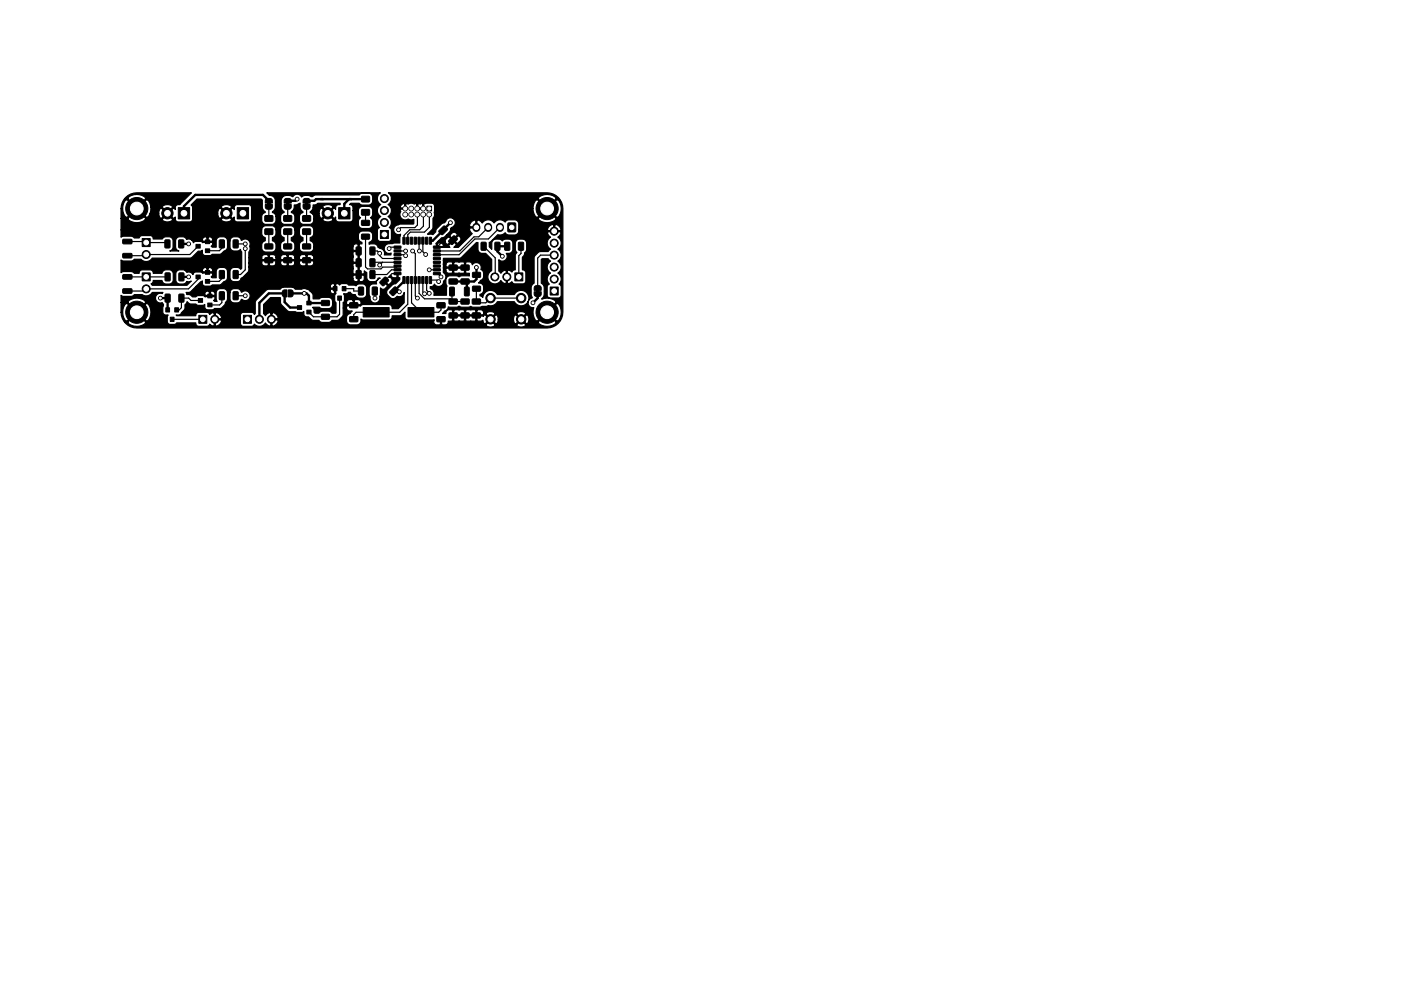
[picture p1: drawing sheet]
<svg xmlns="http://www.w3.org/2000/svg" width="297mm" height="210mm" viewBox="0 0 297 210" stroke-linecap="round" stroke-linejoin="round" font-family="sans-serif">
<g fill="#000" stroke="#000" stroke-width=".21">
<path d="M26.1 58.3h1.7l.2 .1v.7l-.2 .1h-1.6l-.2-.2zM26.1 53.8h1.7l.2 .1v.7l-.2 .1h-1.6l-.2-.2zM26.1 50.8h1.7l.2 .1v.7l-.2 .1h-1.6l-.2-.2zM30.1 50.6h1.7v1.7h-1.7zM30.2 57.9h1.7v1.7h-1.7zM35 50.9h.8l.2 .1 .1 1.4-.2 .2h-.7l-.2-.1zM35 57.9h.9l.2 .1v1.4l-.1 .2h-.8l-.2-.1zM37.9 50.9h.9l.2 .1v1.4l-.1 .2h-.8l-.2-.1zM38 57.9h.8l.2 .1v1.4l-.1 .2h-.8l-.2-.1zM37.8 44h2.4v2.4h-2.4zM41.6 58.3h.9v.8h-.9zM41.6 51.8h.9v.8h-.9z"/>
<path d="M43.6 57.4h.8v.8h-.8zM43.6 59.3h.8v.8h-.8zM43.6 50.9h.8v.8h-.8zM43.6 52.8h.8v.8h-.8zM46.5 57.4h.9l.2 .1v1.4l-.1 .2h-.8l-.2-.1zM46.5 50.9h.9l.2 .1v1.4l-.1 .2h-.8l-.2-.1zM49.5 57.4h.8l.2 .1v1.4l-.1 .2h-.8l-.2-.1zM49.5 50.9h.8l.2 .1v1.4l-.1 .2h-.8l-.2-.1zM50.3 44h2.4v2.4h-2.4zM56.4 42.3l.3-.2 .8 .1 .2 .3v.6h-1.4zM56.7 43h.6v.5h-.6zM56.2 48.6h1.6v1.1h-1.6z"/>
<path d="M56.2 45.8h1.6v1.1h-1.6zM56.2 51.8h1.5l.2 .1-.1 .8-.2 .1h-1.3l-.2-.2zM56.2 54.7h1.5l.2 .2-.1 .7-.2 .2-1.3-.1-.2-.2zM56.3 43.4h1.4v.7l-.3 .3h-.9l-.2-.4zM60.4 42.2l.3-.1 .8 .1 .2 .3v.6h-1.4zM60.7 43h.6v.5h-.6zM60.2 51.8h1.5l.2 .1-.1 .8-.2 .1h-1.3l-.2-.2zM60.2 54.7h1.5l.2 .2-.1 .7-.2 .2-1.3-.1-.2-.2zM60.2 48.6h1.6v1.1h-1.6zM60.2 45.8h1.6v1.1h-1.6zM60.3 43.4h1.4v.7l-.3 .3h-.9l-.2-.4zM64.4 42.2l.3-.1 .8 .1 .2 .3v.6h-1.4z"/>
<path d="M64.7 43h.6v.5h-.6zM64.2 51.8h1.5l.2 .1-.1 .8-.2 .1h-1.3l-.2-.2zM64.2 54.7h1.5l.2 .2-.1 .7-.2 .2-1.3-.1-.2-.2zM64.2 48.6h1.6v1.1h-1.6zM64.2 45.8h1.6v1.1h-1.6zM64.3 43.4h1.4v.7l-.3 .3h-.9l-.2-.4zM71.8 44h2.4v2.4h-2.4zM75.5 52.4h.9l.2 .1v1.4l-.1 .2h-.8l-.2-.1zM75.5 54.9h.9l.2 .1v1.4l-.1 .2h-.8l-.2-.1zM75.5 57.4h.9l.2 .1v1.4l-.1 .2h-.8l-.2-.1zM76.7 49.7h1.5l.2 .2-.1 .7-.2 .2-1.3-.1-.2-.2zM76.7 46.8h1.5l.2 .1-.1 .8-.2 .1h-1.3l-.2-.2z"/>
<path d="M76.7 41.7h1.6v1.1h-1.6zM76.7 44.5h1.6v1.1h-1.6zM78.5 52.4h.8l.2 .1v1.4l-.1 .2h-.8l-.2-.1zM78.5 54.9h.8l.2 .1v1.4l-.1 .2h-.8l-.2-.1zM78.5 57.4h.8l.2 .1v1.4l-.1 .2h-.8l-.2-.1zM81.5 58.8h.3l.6 .7-1.2 1.1-.7-.7zM80.7 48.9h1.7v1.7h-1.7zM83.6 57.8h1.3l.1 .4-1.4 .1zM83.6 57h1.3l.1 .4-1.4 .1zM83.6 56.2h1.3l.1 .4-1.4 .1zM83.6 55.4h1.3l.1 .4-1.4 .1zM83.6 54.6h1.3l.1 .4-1.4 .1z"/>
<path d="M83.6 53.8h1.3l.1 .4-1.4 .1zM83.6 53h1.3l.1 .4-1.4 .1zM83.6 52.2h1.3l.1 .4-1.4 .1zM85.4 50.4h.5l-.1 1.4-.4-.1zM85.4 58.7l.5 .1-.1 1.4-.4-.1zM86.2 50.4h.5l-.1 1.4-.4-.1zM86.2 58.7l.5 .1-.1 1.4-.4-.1zM87 50.4h.5l-.1 1.4-.4-.1zM87 58.7l.5 .1-.1 1.4-.4-.1zM87.8 50.4h.5l-.1 1.4-.4-.1zM87.8 58.7l.5 .1-.1 1.4-.4-.1zM88.6 50.4h.5l-.1 1.4-.4-.1z"/>
<path d="M88.6 58.7l.5 .1-.1 1.4-.4-.1zM89.4 50.4h.5l-.1 1.4-.4-.1zM89.4 58.7l.5 .1-.1 1.4-.4-.1zM90.5 43.7h1v1h-1zM90.2 50.4h.5l-.1 1.4-.4-.1zM90.2 58.7l.5 .1-.1 1.4-.4-.1zM91 50.4h.5l-.1 1.4-.4-.1zM91 58.7l.5 .1-.1 1.4-.4-.1zM91.9 52.2h1.4l.1 .4-1.4 .1zM91.9 53h1.4l.1 .4-1.4 .1zM91.9 53.8h1.4l.1 .4-1.4 .1zM91.9 54.6h1.4l.1 .4-1.4 .1z"/>
<path d="M91.9 55.4h1.4l.1 .4-1.4 .1zM91.9 56.2h1.4l.1 .4-1.4 .1zM91.9 57h1.4l.1 .4-1.4 .1zM91.9 57.8h1.4l.1 .4-1.4 .1zM93.1 48.9l1-1 .8 .7-1.1 1.2-.7-.5zM95.2 51l1-1 .8 .7-1.1 1.2-.7-.6zM95.2 59.2h1.6l.2 .2-.1 .8-.2 .1h-1.4l-.1-.2zM95.2 56.3l1.6-.1 .2 .2-.1 .8-.2 .1h-1.4l-.1-.2zM97.8 59.2h1.6l.1 .2v.8l-.2 .1h-1.5l-.1-.2zM97.8 56.3l1.6-.1 .1 .2v.8l-.2 .1h-1.5l-.1-.2zM100.2 57.8h1.6l.1 .2v.8l-.2 .1h-1.4l-.1-.2zM102 51.4h.9l.2 .1v1.4l-.1 .2h-.8l-.2-.1z"/>
<path d="M105 51.4h.8l.2 .1v1.4l-.1 .2h-.8l-.2-.1zM107 51.4h.9l.2 .1v1.4l-.1 .2h-.8l-.2-.1zM107.7 47.3l1.6 .1v1.8l-1.6-.1zM109.1 57.9h1.7v1.7h-1.7zM110 51.4h.8l.2 .1v1.4l-.1 .2h-.8l-.2-.1zM26.1 61.3h1.7l.2 .1v.7l-.2 .1h-1.6l-.2-.2zM35.2 65.3h.7v.9h-.7zM35 62.4h.9l.2 .1v1.4l-.1 .2h-.8l-.2-.1zM36.1 67.3h.8v.9h-.8zM37 65.3h.9v.9h-.9zM38 62.4h.8l.2 .1v1.4l-.1 .2h-.8l-.2-.1zM42 63.3h.9v.8h-.9z"/>
<path d="M42.2 66.9h1.7v1.7h-1.7zM44 62.4h.9v.8h-.9zM44 64.3h.9v.8h-.9zM46.5 61.9h.9l.2 .1v1.4l-.1 .2h-.8l-.2-.1zM49.5 61.9h.8l.2 .1v1.4l-.1 .2h-.8l-.2-.1zM51.6 66.9h1.7v1.7h-1.7zM60 61.6l.9-.1v1.5h-.7l-.3-.2v-.8zM61.1 61.5h.7l.3 .3v.8l-.2 .4h-.8zM63 64.8h1v.8h-1zM65 63.9h1v.8h-1zM65 65.8h1v.8h-1zM68.2 63.8h1.5l.2 .1-.1 .8-.2 .1h-1.3l-.2-.2z"/>
<path d="M68.2 66.7h1.5l.2 .2-.1 .7-.2 .2-1.3-.1-.2-.2zM70.7 60.8h.7v.9h-.7zM71.6 62.8h.8v.9h-.8zM72.6 60.8h.8v.9h-.8zM74.2 67.2h1.6l.1 .2v.8l-.2 .1h-1.5l-.1-.2zM74.2 64.3l1.6-.1 .1 .2v.8l-.2 .1h-1.5l-.1-.2zM76 60.9h.9l.2 .1v1.4l-.1 .2h-.8l-.2-.1zM77 65.2h5.5v2h-5.5zM79 60.9h.8l.2 .1v1.4l-.1 .2h-.8l-.2-.1zM82.7 61.8l1-.9 .8 .6-1.1 1.2-.7-.5zM86.5 65.2h5.5v2h-5.5zM92.7 64.3l1.6-.1 .1 .2v.8l-.2 .1h-1.5l-.1-.2z"/>
<path d="M92.7 67.2h1.6l.1 .2v.8l-.2 .1h-1.5l-.1-.2zM95.4 61l.7-.1 .2 .2v1.5l-.1 .2h-.7l-.2-.2zM95.2 63.5l1.6-.1 .2 .2-.1 .8-.2 .1h-1.4l-.1-.2zM95.2 66.4h1.6l.2 .2-.1 .8-.2 .1h-1.4l-.1-.2zM98.5 61l.8-.1 .2 .2v1.5l-.2 .2h-.6l-.2-.2zM97.8 63.5l1.6-.1 .1 .2v.8l-.2 .1h-1.5l-.1-.2zM97.8 66.4h1.6l.1 .2v.8l-.2 .1h-1.5l-.1-.2zM100.2 63.5l1.6-.1 .1 .2v.8l-.2 .1h-1.5l-.1-.2zM100.2 66.4h1.6l.1 .2v.8l-.2 .1h-1.5l-.1-.2zM100.2 60.8l1.6-.1 .1 .2v.8l-.2 .1h-1.4l-.1-.2zM113.4 60.8l.3-.2 .8 .1 .2 .3 .1 .6h-1.6zM113.7 61.5h.6v.5h-.6z"/>
<path d="M113.2 61.9h1.6l-.1 .7-.3 .3h-.9l-.2-.4zM116.7 60.9h1.7v1.7h-1.7z"/>
<circle cx="29" cy="44.2" r="2.35"/>
<circle cx="31" cy="54" r=".85"/>
<circle cx="35.5" cy="45.2" r="1.2"/>
<circle cx="40" cy="58.7" r=".4"/>
<circle cx="40" cy="51.7" r=".4"/>
<circle cx="48" cy="45.2" r="1.2"/>
<circle cx="52" cy="51.7" r=".4"/>
<circle cx="52" cy="52.7" r=".4"/>
<circle cx="63" cy="42.2" r=".4"/>
<circle cx="69.5" cy="45.2" r="1.2"/>
<circle cx="80.5" cy="56.2" r=".4"/>
<circle cx="80.5" cy="53.7" r=".4"/>
<circle cx="80.5" cy="53.7" r=".12"/>
<circle cx="81.5" cy="42.1" r=".85"/>
<circle cx="81.5" cy="47.2" r=".85"/>
<circle cx="81.5" cy="44.7" r=".85"/>
<circle cx="82.5" cy="52.7" r=".4"/>
<circle cx="84.5" cy="48.7" r=".4"/>
<circle cx="85.9" cy="44.2" r=".5"/>
<circle cx="85.9" cy="45.5" r=".5"/>
<circle cx="86" cy="53.2" r=".4"/>
<circle cx="86" cy="54.2" r=".4"/>
<circle cx="87.2" cy="44.2" r=".5"/>
<circle cx="87.2" cy="45.5" r=".5"/>
<circle cx="87.5" cy="53.2" r=".4"/>
<circle cx="88.5" cy="45.5" r=".5"/>
<circle cx="88.5" cy="44.2" r=".5"/>
<circle cx="88.9" cy="53.3" r=".4"/>
<circle cx="89.7" cy="44.2" r=".5"/>
<circle cx="89.7" cy="45.5" r=".5"/>
<circle cx="90.2" cy="54" r=".4"/>
<circle cx="91" cy="45.5" r=".5"/>
<circle cx="91" cy="57.2" r=".4"/>
<circle cx="93" cy="59.7" r=".4"/>
<circle cx="93.5" cy="58.7" r=".4"/>
<circle cx="95.5" cy="47.2" r=".4"/>
<circle cx="101" cy="56.7" r=".4"/>
<circle cx="104.9" cy="58.7" r=".85"/>
<circle cx="106.5" cy="54.4" r=".4"/>
<circle cx="107.5" cy="58.7" r=".85"/>
<circle cx="116" cy="44.2" r="2.35"/>
<circle cx="117.5" cy="51.6" r=".85"/>
<circle cx="117.5" cy="49" r=".85"/>
<circle cx="117.5" cy="59.2" r=".85"/>
<circle cx="117.5" cy="54.1" r=".85"/>
<circle cx="117.5" cy="56.7" r=".85"/>
<circle cx="29" cy="66.2" r="2.35"/>
<circle cx="31" cy="61.3" r=".85"/>
<circle cx="34" cy="63.2" r=".4"/>
<circle cx="45.5" cy="67.7" r=".85"/>
<circle cx="52" cy="62.7" r=".4"/>
<circle cx="55" cy="67.7" r=".85"/>
<circle cx="57.5" cy="67.7" r=".85"/>
<circle cx="64.5" cy="62.2" r=".4"/>
<circle cx="79.5" cy="63.2" r=".4"/>
<circle cx="84.7" cy="61.9" r=".4"/>
<circle cx="88.5" cy="63.2" r=".4"/>
<circle cx="90" cy="62.3" r=".4"/>
<circle cx="91" cy="62.2" r=".4"/>
<circle cx="104" cy="67.7" r="1"/>
<circle cx="104" cy="63.2" r="1"/>
<circle cx="110.5" cy="67.7" r="1"/>
<circle cx="110.5" cy="63.2" r="1"/>
<circle cx="113" cy="64.2" r=".4"/>
<circle cx="116" cy="66.2" r="2.35"/>
</g>
<path d="M101 48.1v.3M103.5 48.1v.3M106 48.1v.3" fill="none" stroke="#000" stroke-width="1.7"/>
<g fill="none" stroke="#000" stroke-width=".25">
<path d="M27 51.2h3.8l.2 .3h4.2l.3 .2M27 58.7h8.5M42 52.2l-1.8 1.8h-9.2l-.2 .2h-3.8M42 58.7v.5l-2 2.1h-9l-.5 .4h-3.5M47 51.7v1l-.5 .5h-2.5M47 58.2v.9l-.6 .6h-2.4M50 51.7h2M52 52.7v4.5l-1 1h-1M57 43.9v2.4M57 49.1v3.2M61 43.9v2.4M61 49.1v3.2"/>
<path d="M65 43.9v2.4M65 49.1v3.2M77.5 45v2.3M77.5 50.2v6.4l.4 .4h2.9l.4-.3h2.9l.2-.2M79 53.2h1l.5 .5v.5l.6 .6h3.2M81.1 55.6l-.6 .6M84.3 58h-1.2l-1.6 1.7M84.3 54h1.5l.2 .2M84.3 53.2h.1M84.3 57.2h-1.3l-1 1h-3M84.3 52.4h-1.5l-.3 .3M84.3 55.6l-5.3 .1"/>
<path d="M84.3 56.4v.1M84.3 53.2h1.7M86.5 59.4v5.1l-1.8 1.7h-9.2l-.5 .5v1M87.3 59.4v4.9l2 1.9h3.7l.5-.5v-.9M87.5 53.2l.6 .6v9l.4 .4M88.5 45.5v2.2l-.5 .6h-3l-.5 .4M88.9 59.4v2.8l1.1 1.2h5.5l.6 .6h2.5M88.9 51.1v2.2M89.7 51.1v2.3l.6 .6M89.7 59.4v2.6l.3 .3M89.7 45.5l.1 2.5-.8 .7h-2.1l-1.2 1.3v1.1M90.5 59.4v2.2l.5 .6"/>
<path d="M91 45.5v2.7l-1 1h-3l-.5 .6v1.3M91 57.2h1.6M91 57.2h.1M91.3 59.4h1.4l.3 .3M92.6 58l.9 .7M96 51l-.7-.8h-.5l-2.2 2.2M102.5 52.2l2.5 2.5-.1 4M103.5 48.2l-2 2h-1l-3 3h-4.9M106 48.2l-2.5 2.5h-2.8l-3.4 3.3h-4.7M110.5 52.2v1.6l-.5 .4v4.5M117.5 54.1h-2.9l-.6 .6v6.4M36.5 67.7h6.5"/>
<path d="M42.5 63.7h-2l-.5-.5h-1.5v2.1l-.5 .4h-.5M47 62.7v1.5l-.4 .5h-2.1M50 62.7h2M72 63.2v3.5l-.5 .5h-5l-1-1M73 61.2h2v.5h1.5M79.5 61.7v1.5M95.8 61.8v1.9M101 61.2v2.8l.3 .2h1.7l1-1h6.5"/>
</g>
<g fill="none" stroke="#000" stroke-width=".5">
<path d="M38.4 51.7h1.6M38.5 58.7h1.5M57 42.6l-1.3-1.3h-14.3l-2.4 2.4v1.5M63 42.2l-.3 .4h-1.7M74 42.2l-1 1v2M77.5 42.2h-10.5l-.3 .4h-1.7M85.7 59.4v.3l-2.2 2.1h1l.2 .1M95.5 47.2l-3.7 3.9h-.5M98.6 59.7l.4 .4v1.7M101 56.7v2.5l-.5 .5h-4.4M107.5 52.2h-2v1.1l1 1.1M34 63.2h1.5l.1 2.5"/>
<path d="M61.7 62.2h3.3l.5 .5v1.6h3.5M63.5 65.2h-2l-1.2-1.1v-1.9h-3.3l-2 2v3.5M69 64.3h.1M114 62.4v.8l-1 1"/>
</g>
<path d="M26.6 41.9a3.4 3.4 0 0 1 2.4-1h11.6l-2.4 2.5a.8 .8 0 0 0-.9 .2 .8 .8 0 0 0-.1 .9l-.4-.4-1.1 1.1 1.1 1.1 .4-.3 .1 .9 .5 .2h2.4a.63 .63 0 0 0 .6-.6h6.1l.1 .3 .3 .2h1.1l.6-.2 .1-.3-1.1-1.1-1.1 1.1h-6.1v-1.2h5.4l.2 .9 .3 .1 1.1-1.1h.4l1.1 1.1 .4-.3v.7l.4 .3 2.6 .1a.64 .64 0 0 0 .6-.7v-2.4l-.1-.4-.5-.2h-2.4a.64 .64 0 0 0-.6 .6v.5l-.4-.4-1.1 1.1h-.4l-1.1-1.1a1.1 1.1 0 0 0-.5 1.2h-5.4v-1.3h6.1l1.1 1.1 1.1-1.1a1.35 1.35 0 0 0-2.2 0h-6.1l-.3-.5 1.3-1.3h13.6l.2 .3 .1 1.8 .5 .6v.2l-.3 .1-.3 .4-.1 1.1a.89 .89 0 0 0 .9 .9h1.2l.5-.1 .4-.6v-.9h1v.7a.89 .89 0 0 0 .9 .9h1.2l.5-.1 .4-.6v-.9a.88 .88 0 0 0-.7-.9l.5-.8 .1-.8 .6-.1 .6-.3 .1 1.2 .5 .8-.3 .1-.3 .4-.1 1.1a.89 .89 0 0 0 .9 .9h1.4a.92 .92 0 0 0 .7-1.1h1.9l.1 .3 .7 .3 .7-.1 .6-.2 .1-.3-1.1-1.1-1.1 1.1h-1.9v-.7l-.3-.5h1.5l.2 .9 .3 .1 1.1-1.1-1.1-1.1-.3 .2-.1 .3-.1 .7h-1.5l-.4-.2v-.2l.4-.4 .2-.5h2l1.1 1.1 1.1-1.1-.1-.3-.3-.2-.8-.1-.9 .3-.1 .3h-2v-.5l.6-.1 .4-.3h4.7v.3h-.3a.64 .64 0 0 0-.6 .6v.5l-.4-.4-1.1 1.1 1.1 1.1 .4-.3v.4a.64 .64 0 0 0 .6 .7l2.8-.1 .2-.4v-1.9h1.2l.1 1.1 .4 .4-.5 .6 .1 1.3 .6 .4h1.4a.89 .89 0 0 0 .9-.9l-.1-1-.3-.4 .3-.4 .1-1.1a.89 .89 0 0 0-.9-.9l-1.6 .1-.4 .3-.1 .5h-1.2v-.8a.66 .66 0 0 0-.7-.5l.3-.3h1.8l.5 .4h1.4a.89 .89 0 0 0 .9-.9l-.1-1.2-.8-.4h-1.4l-.5 .4h-9.2l-.7 .3-1.6-.2-.8 .3a1.03 1.03 0 0 0-1.8-.1l-.7-.2h-.7a1.14 1.14 0 0 0-1.1 1.1v1.6l.6 .9a.88 .88 0 0 0-.7 .9h-1l-.2-.7-.5-.2 .6-.9v-1.6a1.15 1.15 0 0 0-1.3-1.1l-.5-.6h24.1a1.48 1.48 0 0 0 0 2.5 1.48 1.48 0 0 0 0 2.5 1.48 1.48 0 0 0-.2 2.4l-.5 .5v1.8a.64 .64 0 0 0 .7 .6h1.8l.4-.2 .1-2.1-.1-.4-.4-.2 .2-.1a1.48 1.48 0 0 0-.4-2.3 1.48 1.48 0 0 0 .5-2h2l.2 .2h.8v-.8l-.2-.1-.4 .2-.4 .5h-2l-.5-.5 .5-.6 .2-.6h31.1l1.9 1.9 1.9-1.9a2.49 2.49 0 0 0-3.8 0h-31.1l-.2-.8-.5-.5h33.7a3.3 3.3 0 0 1 3.3 3.4v22.6a3.3 3.3 0 0 1-3.3 2.7l-87.6-.1a3.2 3.2 0 0 1-2-1.2h.7l.2 .4a3 3 0 0 0 3.4 0l.2-.4-1.9-1.9-1.9 1.9h-.7a3.2 3.2 0 0 1-.7-2h.3l.2 1.1 .3 .5 .4 .3 1.9-2h.4l1.9 2a2.49 2.49 0 0 0 0-3.9l-1.9 1.9h-.4l-1.9-1.9-.4 .3-.3 .5-.2 1.2h-.3v-2.1h1.4l1.9 1.9 1.9-1.9-.2-.5a3 3 0 0 0-3.4 0l-.2 .5h-1.4v-1.5l.4 .2h1.7l.7-.4h1.7a1.47 1.47 0 0 0 2.1-.5h2.3l-.2 .3a1.04 1.04 0 0 0-1.4 .9 1.04 1.04 0 0 0 1.4 1l.3 .3-.2 1.7a.64 .64 0 0 0 .7 .6h.5l-.2 .4v1.1l.1 .3 .4 .2h1l.5-.3 4 .1a.64 .64 0 0 0 .7 .6h1.8l.5-.4 .7 .4 .2-.1v-1.2h.3v1.2a1 1 0 0 0 1.2-1.2h-1.5v-1.5h.3v1.2h1.2l.1-.2-.2-.5h4.2v1.7a.64 .64 0 0 0 .6 .6h1.8l.5-.4a1.48 1.48 0 0 0 2.4-.3l.2 .3a.67 .67 0 0 0 .9 .3v-1.2h.3v1.2l.2 .1 .6-.4 .5-.7-.1-.2h-1.5v-1.5h.3v1.2h1.2a1.08 1.08 0 0 0-1.5-1.2 .96 .96 0 0 0-1.1 .6l-.4-.4v-2l1.5-1.5h2l.2 1.5 1.6 1.5 1.8 .2h1.1l.3-.2v.5a.73 .73 0 0 0 1 .6l.9 .8h1.3l.6 .4h1.6l.6-.4h1.2l.4-.2 .7-.8 .1-1.7h.7a.64 .64 0 0 0 .6 .7h.6l-.4 .5a.88 .88 0 0 0-.8 .9v.8l.4 .6 .5 .1h1.3a.96 .96 0 0 0 .8-1.2l.5 .2h5.5a.69 .69 0 0 0 .6-.9h1.8l1-.8v1a.64 .64 0 0 0 .6 .7h5.6a.65 .65 0 0 0-.1 .7 .65 .65 0 0 0 .6 .3h.6l.2-.1v-1.2h.2v1.2l.2 .1h9.2l.1 .2 1 .3 .8-.3 .1-.2h4.5a1.15 1.15 0 0 0 2 0l-1-1-1 1h-4.5l-1-1-1 1h-8.3l.3-.4v-.4h.8l.1-.1v-.9h.3v.9l.2 .1 .9-.1 1 .1 .2-.1v-.9h.2v.9l.2 .1h1.8l.2-.1v-.9h.2v.9l.2 .1h.7l.4-.2 .2 .7 .3 .1 .9-1h.4l.9 1a.87 .87 0 0 0 .5-.9h3.3l.2 .8 .3 .1 .9-1h.4l.9 1 .3-.1 .1-.3h2.1l.2 .4a3 3 0 0 0 3.4 0l.2-.4-1.9-1.9-1.9 1.9h-2.1l.1-.9-.2-.5-.3-.1-.9 .9h-.4l-.9-.9a.94 .94 0 0 0-.5 1h-3.3v-.1a.81 .81 0 0 0-.5-.9l-.9 .9h-.4l-.9-.9-.3 .1-.1 .2h-6.6v-1.2h.3v.9h2.3v-.9h.2v.9h2.2v-.9h.2v.9h1.3l.1-.2h.5l1 1 1-1h4.5l1 1 1-1-.1-.3-1-.2-.8 .2-.1 .3h-4.5a1.15 1.15 0 0 0-2 0h-.5v-.3a.64 .64 0 0 0-.6-.6h-.6l-.2 .2-.4-.2h-1.8l-.2 .2-.4-.2-1 .1-.9-.1-.2 .2-1.1-.2a.67 .67 0 0 0-.6 .8h-.7l.4-.5a.88 .88 0 0 0 .8-.9l1.7 .1 .6-.3 .7 .3h1.4l.4-.2 .4 .2h1.5l1.7-.3a1.87 1.87 0 0 0 2.1-.9h3.6a1.73 1.73 0 0 0 2.9 .1 1.03 1.03 0 0 0 1.2 1.2 2.49 2.49 0 0 0 .7 2.9l1.9-2h.4l1.9 2 .4-.3a3 3 0 0 0 0-3.3l-.4-.3-1.9 1.9h-.4l2.1-2-.2-.5a3 3 0 0 0-2.8-.2l.5-.8v-1.6l-.2-.6-.4-.4v-5l.1-.2h1.3l.5 .5a1.48 1.48 0 0 0 0 2.5 1.48 1.48 0 0 0-.2 2.4l-.5 .5v1.8a.64 .64 0 0 0 .7 .6h1.8l.4-.2 .1-2.1-.1-.4-.4-.2 .2-.1a1.48 1.48 0 0 0-.4-2.3 1.48 1.48 0 0 0 0-2.5 1.48 1.48 0 0 0 0-2.5 1.48 1.48 0 0 0 0-2.6l.3-.3a.67 .67 0 0 0 .2-.8h-2.6l-.1 .2 .1 .4 .5 .5-.1 .1a1.49 1.49 0 0 0 .1 2.5l-.5 .5h-1.9l-1 1.1-.1 5.6-.4 .4-.2 .6v1.5l.3 .5-.7 .5-.3 .5a1.64 1.64 0 0 0-.6-2.3 1.64 1.64 0 0 0-2.3 .7h-3.6a1.64 1.64 0 0 0-1.7-.9 1.64 1.64 0 0 0-1.3 1.5l-.6-.3v-.4a.88 .88 0 0 0 .7-.8v-.8a.93 .93 0 0 0-1-.8l.3-.4a1.06 1.06 0 0 0 .7-1v-.9l-.6-.5a1.03 1.03 0 0 0-.4-1.4 1.03 1.03 0 0 0-1.4 .4 .64 .64 0 0 0-.6-.6h-.6l-.2 .1v2.1l.2 .2h.6v.6l-1.5-.1-.7 .3-.4-.3h-1.5a.89 .89 0 0 0-.9 .9l.1 .8 .2 .5-.1 .4v1.5h-2.7a1.03 1.03 0 0 0-.8-1.4v-.4l.6-.1 .3-.4 .1 .1a1.04 1.04 0 0 0 1.2 .3 1.04 1.04 0 0 0 .6-1.1 1.1 1.1 0 0 0 0-1.8v-.5h.5l.1 .4 .3 .2 .9 .1 .1-.2v-.9h.3v.9l.2 .2 .9-.1 1 .1 .2-.2v-.9h-3.8l-.2 .4h-.5v-1.1h.5l.2 .4h1.2v-.9h.3v.9h2.3v-.9l-.2-.1-1 .1-.9-.1-.5 .1-.1-.1h-.6a.64 .64 0 0 0-.7 .6h-.5v-1.4l3.6-.1 3.4-3.2h.4l-.1 1.4 .2 .5 .6 .3 .9 .1 1.2 1.2v2.4a1.49 1.49 0 0 0-.4 2.4 1.49 1.49 0 0 0 2.4-.3l.3 .3a.67 .67 0 0 0 .8 .3v-2.7h.3v2.7h.4l.5-.3 .5 .4h1.8a.64 .64 0 0 0 .7-.6v-1.8a.65 .65 0 0 0-.7-.5v-2.7l.8-1.4 .1-1.6-.4-.7-1.2-.2a.89 .89 0 0 0-.8 .9v1.4l.3 .6-.4 .6v3.1l-.4 .1-.3 .3a.93 .93 0 0 0-1.2-.3 .96 .96 0 0 0-1.1 .6l-.4-.5v-2.4a1.04 1.04 0 0 0 1.4 .1 1.04 1.04 0 0 0 .1-1.4 1.03 1.03 0 0 0 1.4-.9v-1.6l-.7-.5h-.9l-.6 .3-.6-.3-1.2 .1-.4 .6v1.4l-.6-.5v-1l1.8-1.6h.8l.8-.4 .6 .4 1.4 .1a.94 .94 0 0 0 .9-1.2h6.1l.1 .2h1.2v-1.2h.2v1.2h1.2l.1-.2a1.22 1.22 0 0 0-1.5-1 1.12 1.12 0 0 0-1.3 1h-6.1v-1.2a.89 .89 0 0 0-.9-.9l-1.4 .1-.6 .4a1.49 1.49 0 0 0-2.3 .2 1.49 1.49 0 0 0-2.6 0l-.6-.5-.2-.1-.3 .1v1.6h-1.4l-.2 .2 .1 .3 .5 .7-2.9 2.9h-1l.5-.5v-.2l-.7-.7-.8 .9 .2 .5-2.9-.1v-.7h.3v.6h1.1l.1-.1a.63 .63 0 0 0-.6-.6h-1l.5-.4h1.5l.1 .4 .5 .2 .9-.8h.3l.7 .6h.2l.5-.5a.65 .65 0 0 0-.5-1l-.9 .9h-.3l-.7-.7h-.2l-.5 .5-.1 .4h-1.5l.7-.8 .6-.1 .4-.4h.8v.2l.6 .7 .9-.9v-.2a.71 .71 0 0 0-1.1-.2l-.4 .4h-.8l.8-.8 .1-.6 .8-.6h3.2l.2 .2h1.2v-1.3a1.13 1.13 0 0 0-1.4 1.1h-3.2l.1-.2a1.04 1.04 0 0 0-.4-1.4h18.1l.2 .4a3 3 0 0 0 3.4 0l.2-.4-1.9-1.9-1.9 1.9h-18.1a1.03 1.03 0 0 0-1.5 .7l-.3 .3-.5 .1-1.1 1.1-.2 .7-.6 .6-1.2-.1 1.1-1.2 .1-2.2a1.37 1.37 0 0 0 .3-1.3v-.7h20.9a2.11 2.11 0 0 0 .9 1.9l1.9-2h.4l1.9 2 .4-.3a3 3 0 0 0 0-3.3l-.4-.3-1.9 1.9h-.4l-1.9-1.9a2.13 2.13 0 0 0-.9 2h-20.9v-.6a.64 .64 0 0 0-.6-.6l-1.5 .1-.1 .1v1.1h-1.6v-1.1h.3v.8h1v-.8l-.2-.1-.3 .1-.3-.1-.9 .1a1.41 1.41 0 0 0-1.3 0l-.4-.1-.2 .1v1.1h-1l-.2 .2 .1 .4a1.21 1.21 0 0 0 .3 1.4 1.21 1.21 0 0 0 1.5 .1l.6 .2 .4-.2v.9l-3.2 .3a1.06 1.06 0 0 0-1 1.2 1.06 1.06 0 0 0 1.4 .8l-.1 1.9-2 .1a1.06 1.06 0 0 0-1.3 1.1 1.06 1.06 0 0 0 1.4 .9v.4h-1.4a1.16 1.16 0 0 0-1.1-1.5l-.2-.1a.88 .88 0 0 0-.9-.8l-1 .1v-.4l.3-.1 .3-.4 .1-1a.89 .89 0 0 0-.9-.9h-1.2l-.5 .2-.4 .5v.8a.88 .88 0 0 0 .7 .9v.4l-.4-.1-.1 .2v6.2h.9l.1-.1v-.5l.6 .3v1.1a.89 .89 0 0 0 .9 .9l.9-.1 .4-.3 .1-.4 .5 .1h-.2l-.5 .5v.6h-.8a.89 .89 0 0 0-.8 .9v1.3l.1 .5a1.16 1.16 0 0 0 1.4 1.3 1.13 1.13 0 0 0 .7-1.3l.2-.5v-1.3l.1 .1a.64 .64 0 0 0 .9 0l.4-.4v-.3l-.8-.8 .2-.2 .8 .9h.2l.5-.6a.65 .65 0 0 0-.5-1l.4-.4 .4 .5h.7l.2-.1-.1-.7h.3v.7l.4 .1v.4l-.9 .9-.6 .2-1.1 1a.89 .89 0 0 0 0 1.2l.6 .6a.99 .99 0 0 0 1.4-.4 1.03 1.03 0 0 0 1.5-.7v2.1l-1.3 1.3h-1.3v-.3a.64 .64 0 0 0-.6-.6h-5.5l-.6 .4-2.8-.1-.1 .4h-.7v-1.1h.7l.1 .4h1.3v-.9h.2v.9h1.3a.65 .65 0 0 0 .1-.7 .65 .65 0 0 0-.6-.3h-.6l-.2 .1-1.1-.1-.4 .1-.1 .5h-.7l.2-.5v-1l-.2-.4h.7l.4-.3h.4l.4 .5h.7l.1 .4 .4 .3 .9 .1a.89 .89 0 0 0 .9-.9v-1.4l-.5-.7h-1.1l-.6 .4-.4-.2h-1.2l-.4-.3h-.9l-.6 .3a.52 .52 0 0 0-.8-.2l.1 2-.3 .4v1l.2 .5v2.2l-.8 .1-.6-.5h-1.4l-.5 .2-.3 .3h-.8l-.2-.2-.1-.7-.2-.4h1.4l.5 .3h1.4a.89 .89 0 0 0 .9-.9l-.1-1-.6-.5h-1.4l-.7 .3h-1.3l-.1-1-.6-.7h4.3a.56 .56 0 0 0 .3 .5 .56 .56 0 0 0 .6 0v-.8h-.7l-.2 .3h-4.3l-1.1-.5-2 .2-.7-.5h-1.6l-.4 .1-.5 .4h-2.6l-.4 .2-2.1 2.2-.2 .4v2.4l-.2 .1-.2-.3-.4-.1h-1.8l-.4 .2-.1 .4h-4.2l-.3-.2a.93 .93 0 0 0-1.1-.3 .7 .7 0 0 0-.9 .3l-.5-.4h-1.8a.65 .65 0 0 0-.7 .7h-4l-.2-.2 .9-.1 .9-1 .1-1.1 .4-.6 .6 .5h1.3l.4 .3h1.2l.3-.2 .1 .7 .4 .4h1.2l.4-.2 1.3-.1 .9-.8 .1-.5 .4-.4v-1.6h.6v1.4l.2 .5 .5 .2 .8 .1a.88 .88 0 0 0 .8-.8 1.07 1.07 0 0 0 1.5 .2 1.07 1.07 0 0 0 .3-1.4 1.07 1.07 0 0 0-1.4-.5l-.4 .2-.1-.4-.4-.3-1-.1a.89 .89 0 0 0-.8 .9h-.6l-.1-.5-.4-.3-1-.1a.89 .89 0 0 0-.9 .9l.1 1.4 .1 .4h-.5l-.2-.2 .3-.4-.2-.4-1.9 .1-.4-.3h-1.1l-.5 .3h-.7l-.5-.5-.7-.1h3.8l.2 .3h.8v-.8h.2v.8h.8l.2-.2a.6 .6 0 0 0-.3-.6 .6 .6 0 0 0-.7 0l-.4-.1a.66 .66 0 0 0-.8 .6h-3.8l-.2-.4 1-.1 1.1-1.1h28.5l.2 .3h.7v-.8a.56 .56 0 0 0-.6 0 .56 .56 0 0 0-.3 .5h-28.5l1.4-1.2v.5a.64 .64 0 0 0 .7 .6h1l.4-.2 1.9-.2 1.3-1.1v-1.6a.89 .89 0 0 0-.9-.9l-.7 .1-.6 .3-.2 .5v1.3h-.8l-.2-.2 .3-.4-.2-.4-1.9 .1-.4-.3h-1a.63 .63 0 0 0-.7 .6 1.03 1.03 0 0 0-1.3-.5l-.3-.4h3.6l.2 .3h.8v-.8h.2v.8h.8a.55 .55 0 0 0 0-.8 .55 .55 0 0 0-.8 0l-.4-.1a.66 .66 0 0 0-.8 .6h-3.6l-1.1-.2a.89 .89 0 0 0-.9 .9v1.4l.5 .7h1.1l.7-.5 .5 .1 .4-.2-.9 .9h-7.3l-.3-.3 .4-.2 .1-.5h1.9a.88 .88 0 0 0 .8 .8l.8-.1 .6-.3 .1-.5v-1.3a.89 .89 0 0 0-.8-.9l-1 .1-.4 .3-.1 .4h-1.9a.65 .65 0 0 0-.6-.7h-1.9a.65 .65 0 0 0-.5 .7h-1l-.7-.4h-1.7l-.4 .2v-2.6l.4 .2h1.7l.7-.4h1.4l.1 .2a1.49 1.49 0 0 0 2.3-.4h8.1l1.6-1.5h.6l.3-.2v.5a.64 .64 0 0 0 .7 .6h1l.4-.2 1.9-.2 1.3-1.1v-1.6h.6v1.4l.2 .5 .5 .2 .8 .1 .7-.4 .2 .6v3.4l-.2 .2-.6-.3-.8-.1a.89 .89 0 0 0-.8 .9v1.6l.4 .4 .4 .2 1-.1 .5-.6h23.7a.64 .64 0 0 0 .4 .6 .64 .64 0 0 0 .7-.1v-1.2h.3v1.2l.1 .2a.7 .7 0 0 0 .9-.7v-.6l-.1-.1h-2.1l-.2 .1v.6h-23.7l1.5-1.4 .2-1.1h22l.2 .4-.2 1 .2 .1h.9v-2.2h-.9l-.2 .1v.6h-22v-.8h2.7a.64 .64 0 0 0 .6 .6h.6l.2-.2v-.9h.2v.9l.2 .2h.8l.3-.3 .1-.3h1a.64 .64 0 0 0 .6 .6h.6l.2-.2v-.9h.2v.9l.2 .2h.8l.3-.3 .1-.3h1a.64 .64 0 0 0 .6 .6h.6l.2-.2v-.9h.2v.9l.2 .2h.7a.64 .64 0 0 0 .4-1.1h-2.8l-.1 .5h-1l-.1-.5h-2.8l-.1 .5h-1l-.1-.5h-2.8l-.1 .5h-2.7v-1.2h2.7l.1 .5h1.3v-.9h.2v.9h1.3l.1-.5h1l.1 .5h1.3v-.9h.2v.9h1.3l.1-.5h1l.1 .5h1.3v-.9h.2v.9h1.3l.1-.2v-.4l-.3-.4h8.6l.2 .4-.2 1 .2 .1h.9v-2.2h-.9l-.2 .1v.6h-8.6l-.3-.1-1 .2-.2-.2h-.6a.64 .64 0 0 0-.6 .6h-1l-.2-.4-.3-.2-1.1 .2-.2-.2h-.6a.64 .64 0 0 0-.6 .6h-1l-.2-.4-.3-.2-1.1 .2-.2-.2h-.6a.64 .64 0 0 0-.6 .6h-2.7v-1.1a1.05 1.05 0 0 0 .1-1.3 1.1 1.1 0 0 0-.3-1.3 1.1 1.1 0 0 0-1.5 .1 .88 .88 0 0 0-.8-.8l-1 .1-.4 .3-.1 .5h-.6a.89 .89 0 0 0-.9-.9l-.7 .1-.6 .3-.2 .5v1.3h-.8l-.2-.2 .3-.4-.2-.4-1.9 .1-.4-.3h-1l-.6 .3-.4-.6h2.3l.2 .3h.8v-.8h.2v.8h.8l.2-.2a.6 .6 0 0 0-.3-.6 .6 .6 0 0 0-.7 0l-.4-.1a.66 .66 0 0 0-.8 .6h-2.3l-.5-.2-.5 .1-.2-.3-.5-.2h-1.1l-.6 .7v1.4l.2 .5 .5 .3h-1.9l.6-.5 .1-1.6a.89 .89 0 0 0-.9-.9l-1 .1-.4 .4h-1.9a.65 .65 0 0 0-.7-.7h-1.8l-.3 .2-.2 .3h-1l-.7-.4h-1.7l-.4 .2v-1.5h29.8v.7a.88 .88 0 0 0 .7 .9v.7l-.3 .1-.3 .4-.1 1a.89 .89 0 0 0 .9 .9h1.2l.5-.2 .4-.5v-.8a.88 .88 0 0 0-.7-.9v-.7l.3-.1 .3-.4 .1-1.1h1v.7a.88 .88 0 0 0 .7 .9v.7l-.3 .1-.3 .4-.1 1a.89 .89 0 0 0 .9 .9h1.2l.5-.2 .4-.5v-.8a.88 .88 0 0 0-.7-.9v-.7l.3-.1 .3-.4 .1-1.1h1v.7a.88 .88 0 0 0 .7 .9v.7l-.3 .1-.3 .4-.1 1a.89 .89 0 0 0 .9 .9h1.4a.93 .93 0 0 0 .7-1.1h8.3v.6l.2 .1h.9v-1.2l-.1-.2a.7 .7 0 0 0-1 .7h-8.3v-.4a.88 .88 0 0 0-.7-.9v-.7l.3-.1 .3-.4 .1-1.1a.89 .89 0 0 0-.9-.9h-1.4l-.6 .4-.1 .5h-1a.89 .89 0 0 0-.9-.9h-1.4l-.6 .4-.1 .5h-1a.89 .89 0 0 0-.9-.9l-1.6 .1-.4 .3-.1 .5h-29.8v-2.5h1.4a2.54 2.54 0 0 0 3.7 .2h3.6l.1 .3 .3 .2 .8 .1 .9-.3 .1-.3-1.1-1.1-1.1 1.1h-3.6l.1-.2-1.9-1.9-1.9 1.9h-1.4v-2h.3l.2 1.1 .3 .5 .4 .3 1.9-2h.4l1.9 2 .4-.3 .3-.6h1.9a.99 .99 0 0 0 .5 1l1.1-1.1-1.1-1.1a1.1 1.1 0 0 0-.5 1.2h-1.9l.2-1.3h2.4l1.1 1.1 1.1-1.1-.1-.3-1.1-.3-.9 .3-.1 .3h-2.4a1.96 1.96 0 0 0-.9-1.7l-1.9 1.9h-.4l-1.9-1.9-.4 .3-.3 .5-.2 1.2h-.3a3.2 3.2 0 0 1 .7-2.1h.7l1.9 1.9 1.9-1.9-.2-.5a3 3 0 0 0-3.4 0l-.2 .5h-.7z" fill="#000" stroke="#000" stroke-width=".25"/>
<g fill="#fff" stroke="#fff" stroke-width=".21">
<circle cx="40" cy="58.7" r=".2"/>
<circle cx="40" cy="51.7" r=".2"/>
<circle cx="34" cy="63.2" r=".2"/>
<circle cx="64.5" cy="62.2" r=".2"/>
<circle cx="63" cy="42.2" r=".2"/>
<circle cx="101" cy="56.7" r=".2"/>
<circle cx="95.5" cy="47.2" r=".2"/>
<circle cx="113" cy="64.2" r=".2"/>
<circle cx="106.5" cy="54.4" r=".2"/>
<circle cx="84.7" cy="61.9" r=".2"/>
<circle cx="88.5" cy="63.2" r=".2"/>
<circle cx="87.5" cy="53.2" r=".2"/>
<circle cx="84.5" cy="48.7" r=".2"/>
<circle cx="86" cy="53.2" r=".2"/>
<circle cx="93.5" cy="58.7" r=".2"/>
<circle cx="93" cy="59.7" r=".2"/>
<circle cx="88.9" cy="53.3" r=".2"/>
<circle cx="90.3" cy="54" r=".2"/>
<circle cx="82.5" cy="52.7" r=".2"/>
<circle cx="52" cy="51.7" r=".2"/>
<circle cx="86" cy="54.2" r=".2"/>
<circle cx="52" cy="52.7" r=".2"/>
<circle cx="90" cy="62.3" r=".2"/>
<circle cx="91" cy="62.2" r=".2"/>
<circle cx="52" cy="62.7" r=".2"/>
<circle cx="80.5" cy="53.7" r=".2"/>
<circle cx="80.5" cy="56.2" r=".2"/>
<circle cx="91" cy="57.2" r=".2"/>
<circle cx="79.5" cy="63.2" r=".2"/>
<circle cx="85.9" cy="45.5" r=".33"/>
<circle cx="85.9" cy="44.2" r=".33"/>
<circle cx="87.2" cy="45.5" r=".33"/>
<circle cx="87.2" cy="44.2" r=".33"/>
<circle cx="88.5" cy="45.5" r=".33"/>
<circle cx="88.5" cy="44.2" r=".33"/>
<circle cx="89.7" cy="45.5" r=".33"/>
<circle cx="89.7" cy="44.2" r=".33"/>
<circle cx="91" cy="45.5" r=".33"/>
<circle cx="91" cy="44.2" r=".33"/>
<circle cx="81.5" cy="42.1" r=".5"/>
<circle cx="81.5" cy="44.7" r=".5"/>
<circle cx="81.5" cy="47.2" r=".5"/>
<circle cx="81.5" cy="49.7" r=".5"/>
<circle cx="45.5" cy="67.7" r=".5"/>
<circle cx="43" cy="67.7" r=".5"/>
<circle cx="57.5" cy="67.7" r=".5"/>
<circle cx="55" cy="67.7" r=".5"/>
<circle cx="52.5" cy="67.7" r=".5"/>
<circle cx="31" cy="61.3" r=".5"/>
<circle cx="31" cy="58.7" r=".5"/>
<circle cx="31" cy="54" r=".5"/>
<circle cx="31" cy="51.5" r=".5"/>
<circle cx="110" cy="58.7" r=".5"/>
<circle cx="107.5" cy="58.7" r=".5"/>
<circle cx="104.9" cy="58.7" r=".5"/>
<circle cx="117.5" cy="49" r=".5"/>
<circle cx="117.5" cy="51.6" r=".5"/>
<circle cx="117.5" cy="54.1" r=".5"/>
<circle cx="117.5" cy="56.7" r=".5"/>
<circle cx="117.5" cy="59.2" r=".5"/>
<circle cx="117.5" cy="61.7" r=".5"/>
<circle cx="116" cy="66.2" r="1.35"/>
<circle cx="29" cy="66.2" r="1.35"/>
<circle cx="29" cy="44.2" r="1.35"/>
<circle cx="116" cy="44.2" r="1.35"/>
<circle cx="104" cy="67.7" r=".55"/>
<circle cx="104" cy="63.2" r=".55"/>
<circle cx="110.5" cy="67.7" r=".55"/>
<circle cx="110.5" cy="63.2" r=".55"/>
<circle cx="39" cy="45.2" r=".6"/>
<circle cx="35.5" cy="45.2" r=".6"/>
<circle cx="73" cy="45.2" r=".6"/>
<circle cx="69.5" cy="45.2" r=".6"/>
<circle cx="51.5" cy="45.2" r=".6"/>
<circle cx="48" cy="45.2" r=".6"/>
<circle cx="101" cy="48.2" r=".47"/>
<circle cx="103.5" cy="48.2" r=".47"/>
<circle cx="106" cy="48.2" r=".47"/>
<circle cx="108.5" cy="48.2" r=".47"/>
</g>
</svg>
